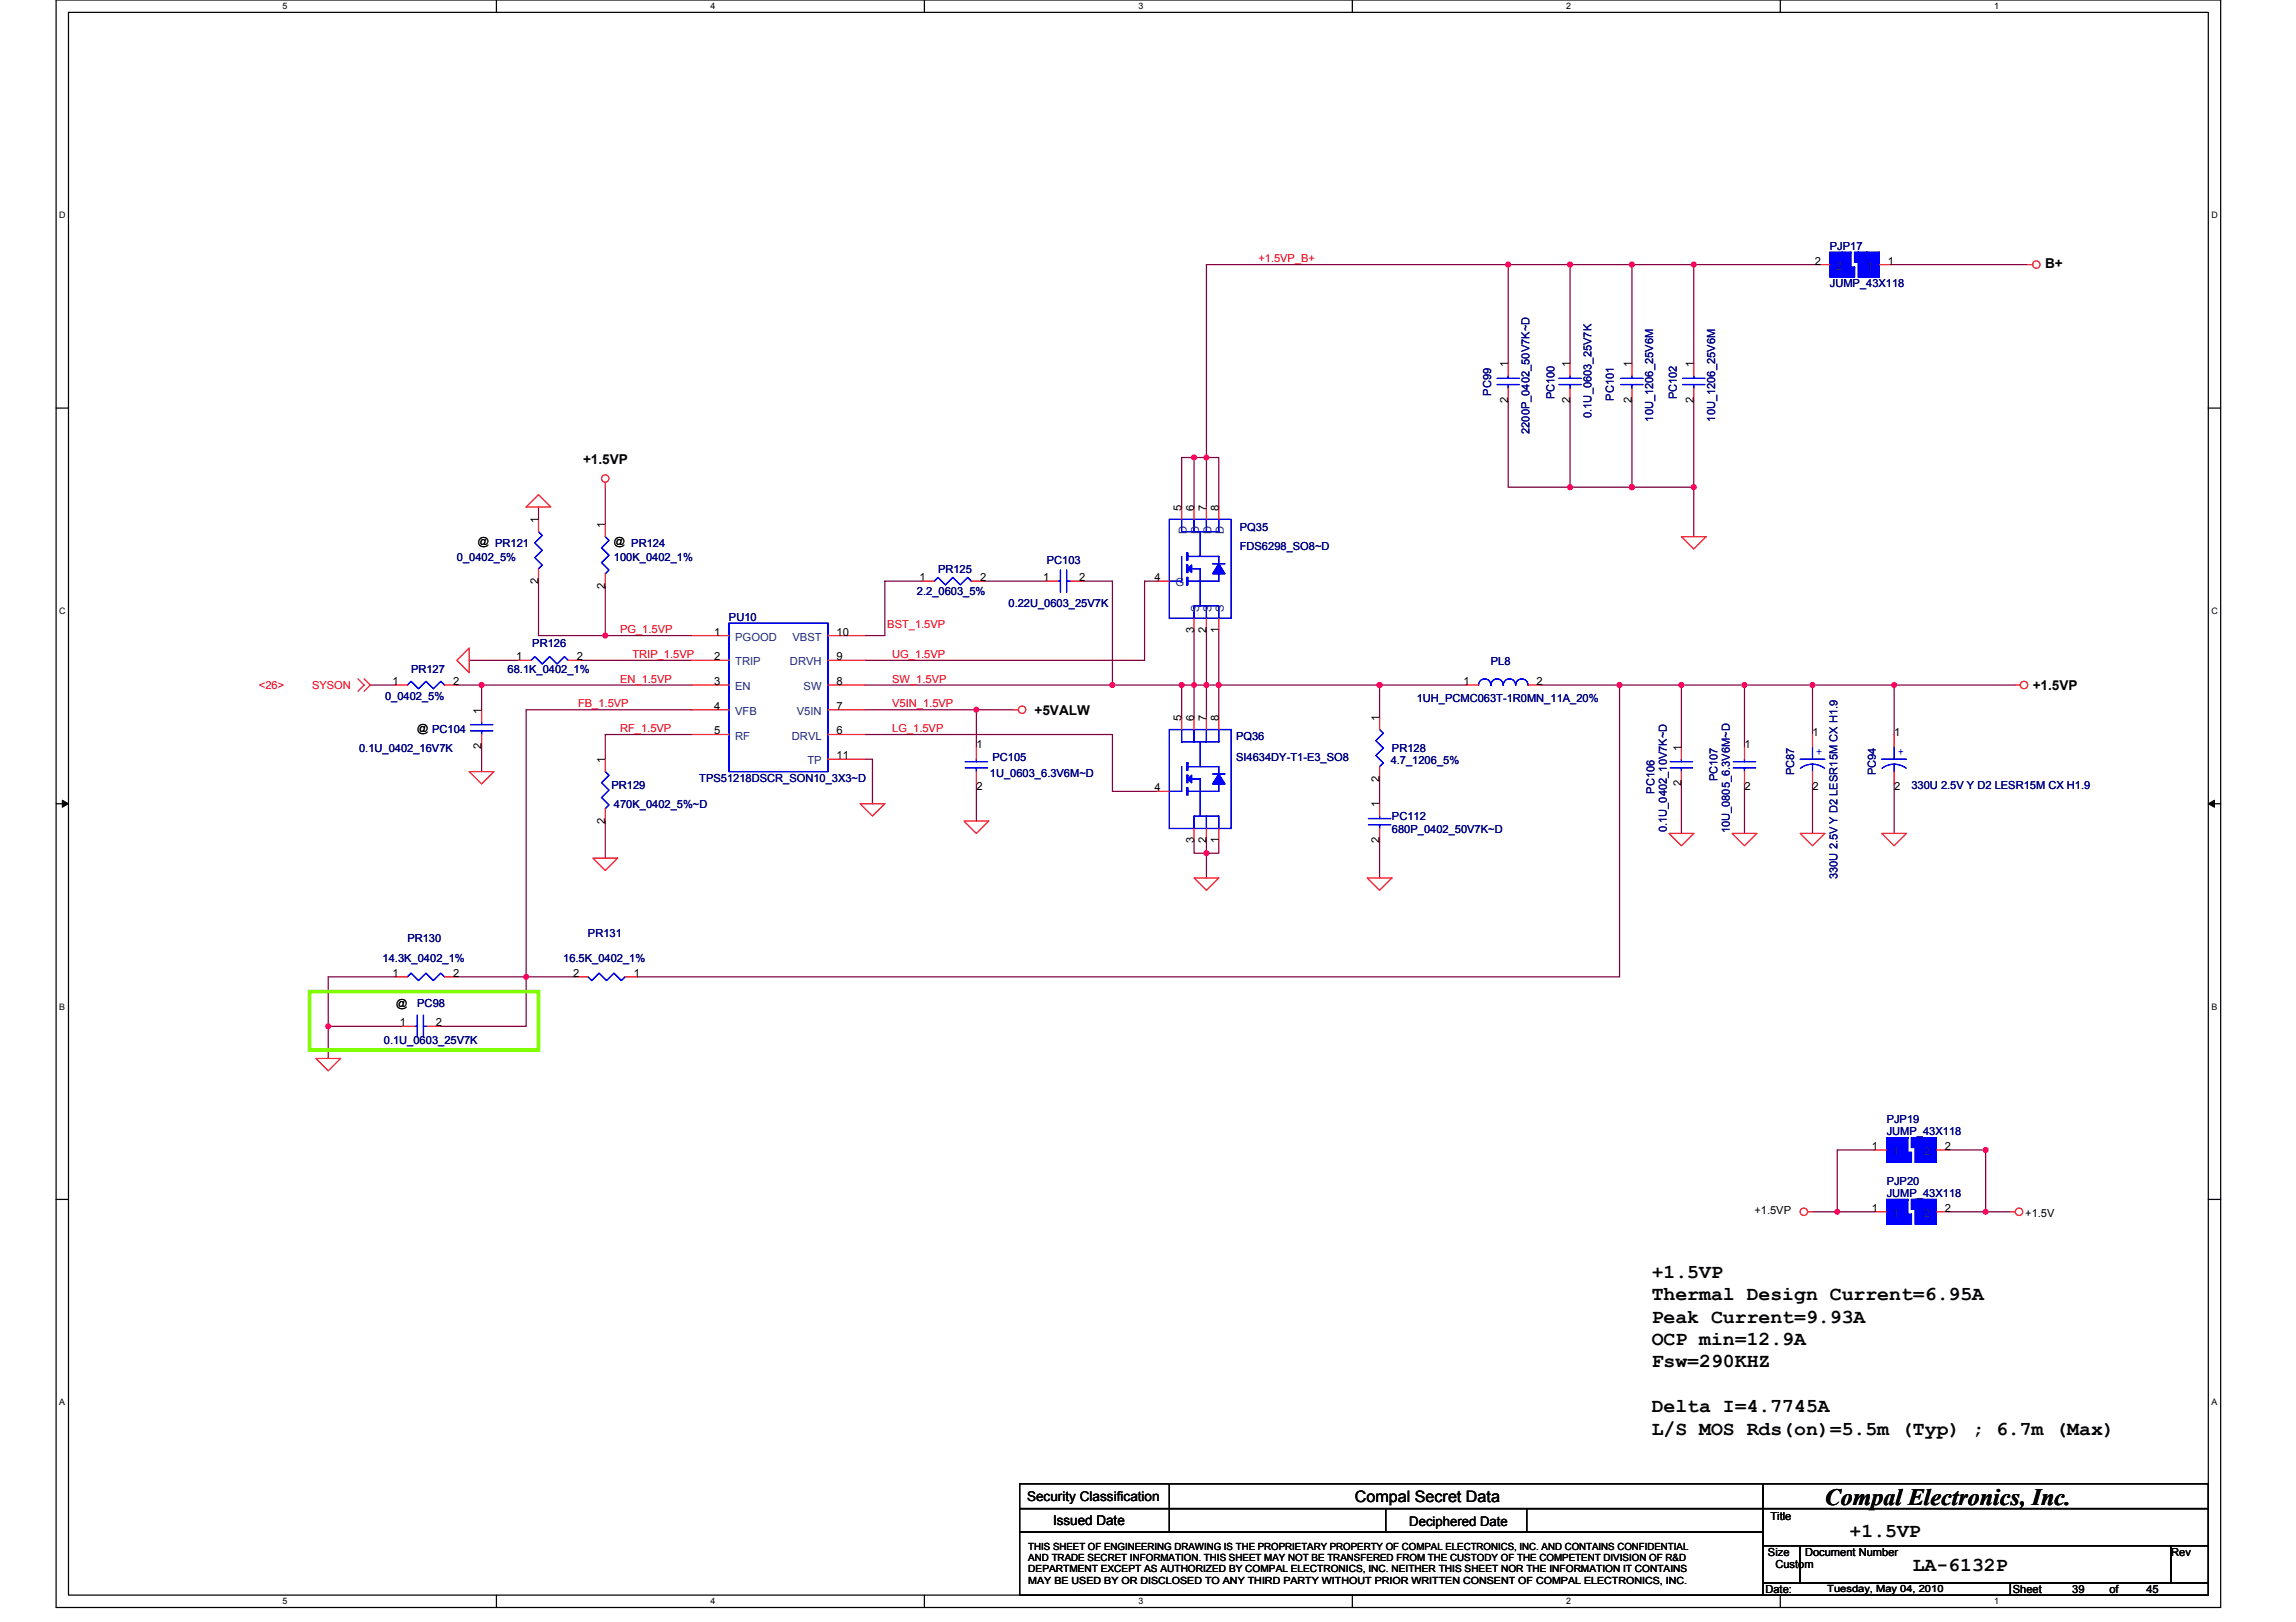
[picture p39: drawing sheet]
<svg xmlns="http://www.w3.org/2000/svg" width="297mm" height="210mm" viewBox="0 0 297 210" stroke-linecap="round" stroke-linejoin="round" font-family="sans-serif">
<defs><g id="words">
<text font-size="3" x="236.1" y="194.7">Compal Electronics, Inc.</text>
<g font-size="2.6">
<text x="213.7" y="165.4">+1.5VP</text>
<text x="213.7" y="168.3">Thermal Design Current=6.95A</text>
<text x="213.7" y="171.2">Peak Current=9.93A</text>
<text x="213.7" y="174.1">OCP min=12.9A</text>
<text x="213.7" y="177">Fsw=290KHZ</text>
<text x="213.7" y="182.8">Delta I=4.7745A</text>
<text x="213.7" y="185.7">L/S MOS Rds(on)=5.5m (Typ) ; 6.7m (Max)</text>
<text x="239.3" y="199">+1.5VP</text>
<text x="247.4" y="203.3">LA-6132P</text>
</g>
<text font-size="2" x="175.3" y="194.4">Compal Secret Data</text>
<g font-size="1.8">
<text x="264.6" y="34.7">B+</text>
<text x="75.4" y="60">+1.5VP</text>
<text x="263" y="89.3">+1.5VP</text>
<text x="133.8" y="92.5">+5VALW</text>
<text x="136.2" y="197.3">Issued Date</text>
</g>
<g font-size="1.7">
<text x="132.9" y="194.2">Security Classification</text>
<text x="182.3" y="197.4">Deciphered Date</text>
</g>
<g font-size="1.4" fill="#f00">
<text x="162.8" y="33.9">+1.5VP_B+</text>
<text x="80.2" y="81.9">PG_1.5VP</text>
<text x="114.8" y="81.3">BST_1.5VP</text>
<text x="33.5" y="89.1">&lt;26&gt;</text>
<text x="40.4" y="89.1">SYSON</text>
<text x="80.2" y="88.3">EN_1.5VP</text>
<text x="81.8" y="85.1">TRIP_1.5VP</text>
<text x="115.4" y="88.3">SW_1.5VP</text>
<text x="115.4" y="85.1">UG_1.5VP</text>
<text x="74.8" y="91.5">FB_1.5VP</text>
<text x="80.2" y="94.7">RF_1.5VP</text>
<text x="115.4" y="94.7">LG_1.5VP</text>
<text x="115.4" y="91.5">V5IN_1.5VP</text>
</g>
<g font-size="1.4">
<text x="234.8" y="34.2">2</text>
<text x="244.2" y="34.2">1</text>
<text x="195.1" y="47.5" transform="rotate(-90 195.1 47.5)">1</text>
<text x="203.1" y="47.5" transform="rotate(-90 203.1 47.5)">1</text>
<text x="211.1" y="47.5" transform="rotate(-90 211.1 47.5)">1</text>
<text x="219.1" y="47.5" transform="rotate(-90 219.1 47.5)">1</text>
<text x="195.1" y="52.2" transform="rotate(-90 195.1 52.2)">2</text>
<text x="203.1" y="52.2" transform="rotate(-90 203.1 52.2)">2</text>
<text x="211.1" y="52.2" transform="rotate(-90 211.1 52.2)">2</text>
<text x="219.1" y="52.2" transform="rotate(-90 219.1 52.2)">2</text>
<text x="61.8" y="70.6">@ PR121</text>
<text x="69.7" y="67.7" transform="rotate(-90 69.7 67.7)">1</text>
<text x="78.3" y="68.3" transform="rotate(-90 78.3 68.3)">1</text>
<text x="79.4" y="70.6">@ PR124</text>
<text x="152.9" y="66.1" transform="rotate(-90 152.9 66.1)">5</text>
<text x="154.5" y="66.1" transform="rotate(-90 154.5 66.1)">6</text>
<text x="156.1" y="66.1" transform="rotate(-90 156.1 66.1)">7</text>
<text x="157.7" y="66.1" transform="rotate(-90 157.7 66.1)">8</text>
<text x="69.7" y="75.5" transform="rotate(-90 69.7 75.5)">2</text>
<text x="78.3" y="76.2" transform="rotate(-90 78.3 76.2)">2</text>
<text x="118.9" y="75.2">1</text>
<text x="126.8" y="75.2">2</text>
<text x="135" y="75.2">1</text>
<text x="139.6" y="75.2">2</text>
<text x="149.4" y="75.2">4</text>
<text x="92.4" y="82.2">1</text>
<text x="108.2" y="82.2">10</text>
<text x="154.5" y="81.9" transform="rotate(-90 154.5 81.9)">3</text>
<text x="156.1" y="81.9" transform="rotate(-90 156.1 81.9)">2</text>
<text x="157.7" y="81.9" transform="rotate(-90 157.7 81.9)">1</text>
<text x="50.8" y="88.6">1</text>
<text x="58.6" y="88.6">2</text>
<text x="66.8" y="85.4">1</text>
<text x="74.6" y="85.4">2</text>
<text x="92.4" y="88.6">3</text>
<text x="92.4" y="85.4">2</text>
<text x="108.2" y="88.6">8</text>
<text x="108.2" y="85.4">9</text>
<text x="189.4" y="88.6">1</text>
<text x="198.8" y="88.6">2</text>
<text x="54" y="94.7">@ PC104</text>
<text x="62.3" y="92.3" transform="rotate(-90 62.3 92.3)">1</text>
<text x="92.4" y="95">5</text>
<text x="92.4" y="91.8">4</text>
<text x="108.2" y="95">6</text>
<text x="108.2" y="91.8">7</text>
<text x="152.9" y="93.3" transform="rotate(-90 152.9 93.3)">5</text>
<text x="154.5" y="93.3" transform="rotate(-90 154.5 93.3)">6</text>
<text x="156.1" y="93.3" transform="rotate(-90 156.1 93.3)">7</text>
<text x="157.7" y="93.3" transform="rotate(-90 157.7 93.3)">8</text>
<text x="178.5" y="93.3" transform="rotate(-90 178.5 93.3)">1</text>
<text x="234.5" y="95.2">1</text>
<text x="245.1" y="95.2">1</text>
<text x="62.3" y="97" transform="rotate(-90 62.3 97)">2</text>
<text x="78.3" y="98.7" transform="rotate(-90 78.3 98.7)">1</text>
<text x="108.2" y="98.2">11</text>
<text x="126.3" y="96.8">1</text>
<text x="178.5" y="101.1" transform="rotate(-90 178.5 101.1)">2</text>
<text x="217.5" y="101.8" transform="rotate(-90 217.5 101.8)">2</text>
<text x="217.5" y="97.1" transform="rotate(-90 217.5 97.1)">1</text>
<text x="225.7" y="96.8">1</text>
<text x="78.3" y="106.6" transform="rotate(-90 78.3 106.6)">2</text>
<text x="126.3" y="102.3">2</text>
<text x="149.4" y="102.4">4</text>
<text x="178.5" y="104.5" transform="rotate(-90 178.5 104.5)">1</text>
<text x="225.7" y="102.3">2</text>
<text x="234.5" y="102.3">2</text>
<text x="245.1" y="102.3">2</text>
<text x="154.5" y="109.1" transform="rotate(-90 154.5 109.1)">3</text>
<text x="156.1" y="109.1" transform="rotate(-90 156.1 109.1)">2</text>
<text x="157.7" y="109.1" transform="rotate(-90 157.7 109.1)">1</text>
<text x="178.5" y="109.1" transform="rotate(-90 178.5 109.1)">2</text>
<text x="50.8" y="126.4">1</text>
<text x="51.3" y="130.3">@</text>
<text x="58.6" y="126.4">2</text>
<text x="74.1" y="126.4">2</text>
<text x="82" y="126.4">1</text>
<text x="51.7" y="132.8">1</text>
<text x="56.4" y="132.8">2</text>
<text x="242.2" y="148.8">1</text>
<text x="251.6" y="148.8">2</text>
<text x="227" y="157.1">+1.5VP</text>
<text x="242.2" y="156.8">1</text>
<text x="251.6" y="156.8">2</text>
<text x="262" y="157.5">+1.5V</text>
<text x="229" y="196.7">Title</text>
<text x="228.7" y="201.3">Size</text>
<text x="229.7" y="202.9">Custom</text>
<text x="233.5" y="201.3">Document Number</text>
<text x="280.9" y="201.3">Rev</text>
<text x="228.4" y="206.1">Date:</text>
<text x="260.4" y="206.1">Sheet</text>
<text x="268.1" y="206.1">39</text>
<text x="272.9" y="206.1">of</text>
<text x="277.7" y="206.1">45</text>
</g>
<g font-size="1.4" fill="#000080">
<text x="236.7" y="32.3">PJP17</text>
<text x="236.7" y="37.1">JUMP_43X118</text>
<text x="192.9" y="51.2" transform="rotate(-90 192.9 51.2)">PC99</text>
<text x="201.1" y="51.7" transform="rotate(-90 201.1 51.7)">PC100</text>
<text x="208.8" y="51.8" transform="rotate(-90 208.8 51.8)">PC101</text>
<text x="216.9" y="51.7" transform="rotate(-90 216.9 51.7)">PC102</text>
<text x="197.9" y="56.2" transform="rotate(-90 197.9 56.2)">2200P_0402_50V7K~D</text>
<text x="205.9" y="54.1" transform="rotate(-90 205.9 54.1)">0.1U_0603_25V7K</text>
<text x="213.9" y="54.6" transform="rotate(-90 213.9 54.6)">10U_1206_25V6M</text>
<text x="221.9" y="54.6" transform="rotate(-90 221.9 54.6)">10U_1206_25V6M</text>
<text x="160.4" y="68.7">PQ35</text>
<text x="160.4" y="71.2">FDS6298_SO8~D</text>
<text x="59.1" y="72.7">0_0402_5%</text>
<text x="79.4" y="72.7">100K_0402_1%</text>
<text x="118.6" y="77">2.2_0603_5%</text>
<text x="121.4" y="74.1">PR125</text>
<text x="135.4" y="73">PC103</text>
<text x="68.9" y="83.7">PR126</text>
<text x="94.3" y="80.3">PU10</text>
<text x="130.5" y="78.6">0.22U_0603_25V7K</text>
<text x="53.2" y="87.1">PR127</text>
<text x="65.7" y="87.1">68.1K_0402_1%</text>
<text x="192.9" y="86.1">PL8</text>
<text x="49.8" y="90.6">0_0402_5%</text>
<text x="159.9" y="95.7">PQ36</text>
<text x="183.3" y="90.9">1UH_PCMC063T-1R0MN_11A_20%</text>
<text x="46.5" y="97.3">0.1U_0402_16V7K</text>
<text x="90.5" y="101.1">TPS51218DSCR_SON10_3X3~D</text>
<text x="128.1" y="100.5">1U_0603_6.3V6M~D</text>
<text x="128.4" y="98.4">PC105</text>
<text x="159.9" y="98.4">SI4634DY-T1-E3_SO8</text>
<text x="179.9" y="98.9">4.7_1206_5%</text>
<text x="180.1" y="97.3">PR128</text>
<text x="222.2" y="101.1" transform="rotate(-90 222.2 101.1)">PC107</text>
<text x="232.1" y="100.3" transform="rotate(-90 232.1 100.3)">PC87</text>
<text x="242.7" y="100.3" transform="rotate(-90 242.7 100.3)">PC94</text>
<text x="79.1" y="102.1">PR129</text>
<text x="79.4" y="104.5">470K_0402_5%~D</text>
<text x="180.1" y="106.1">PC112</text>
<text x="180.1" y="107.9">680P_0402_50V7K~D</text>
<text x="214.1" y="102.7" transform="rotate(-90 214.1 102.7)">PC106</text>
<text x="215.7" y="107.7" transform="rotate(-90 215.7 107.7)">0.1U_0402_10V7K~D</text>
<text x="223.8" y="107.9" transform="rotate(-90 223.8 107.9)">10U_0805_6.3V6M~D</text>
<text x="247.3" y="102.1">330U 2.5V Y D2 LESR15M CX H1.9</text>
<text x="237.7" y="113.8" transform="rotate(-90 237.7 113.8)">330U 2.5V Y D2 LESR15M CX H1.9</text>
<text x="49.5" y="124.5">14.3K_0402_1%</text>
<text x="52.7" y="121.9">PR130</text>
<text x="72.9" y="124.5">16.5K_0402_1%</text>
<text x="76.1" y="121.3">PR131</text>
<text x="54" y="130.3">PC98</text>
<text x="49.7" y="135.1">0.1U_0603_25V7K</text>
<text x="244.1" y="145.3">PJP19</text>
<text x="244.1" y="146.9">JUMP_43X118</text>
<text x="244.1" y="153.3">PJP20</text>
<text x="244.1" y="154.9">JUMP_43X118</text>
</g>
<g font-size="1.4" fill="#004080">
<text x="237.5" y="34.9">2</text>
<text x="241.5" y="34.9">1</text>
<text x="153.5" y="69.1" transform="rotate(-90 153.5 69.1)">D</text>
<text x="155.1" y="69.1" transform="rotate(-90 155.1 69.1)">D</text>
<text x="156.7" y="69.1" transform="rotate(-90 156.7 69.1)">D</text>
<text x="158.3" y="69.1" transform="rotate(-90 158.3 69.1)">D</text>
<text x="152.1" y="75.9">G</text>
<text x="95.1" y="82.9">PGOOD</text>
<text x="102.5" y="82.9">VBST</text>
<text x="155.1" y="79.2" transform="rotate(-90 155.1 79.2)">S</text>
<text x="156.7" y="79.2" transform="rotate(-90 156.7 79.2)">S</text>
<text x="158.3" y="79.2" transform="rotate(-90 158.3 79.2)">S</text>
<text x="95.1" y="89.3">EN</text>
<text x="95.1" y="86.1">TRIP</text>
<text x="102.2" y="86.1">DRVH</text>
<text x="104" y="89.3">SW</text>
<text x="95.1" y="95.7">RF</text>
<text x="95.1" y="92.5">VFB</text>
<text x="102.4" y="95.7">DRVL</text>
<text x="103.1" y="92.5">V5IN</text>
<text x="104.5" y="98.9">TP</text>
<text x="244.9" y="149.5">1</text>
<text x="248.9" y="149.5">2</text>
<text x="244.9" y="157.5">1</text>
<text x="248.9" y="157.5">2</text>
</g>
<g font-size="1.4" fill="#00f">
<text x="235" y="97.6">+</text>
<text x="245.5" y="97.6">+</text>
</g>
<g font-size="1.3">
<text x="133" y="200.5">THIS SHEET OF ENGINEERING DRAWING IS THE PROPRIETARY PROPERTY OF COMPAL ELECTRONICS, INC. AND CONTAINS CONFIDENTIAL</text>
<text x="133" y="202">AND TRADE SECRET INFORMATION. THIS SHEET MAY NOT BE TRANSFERED FROM THE CUSTODY OF THE COMPETENT DIVISION OF R&amp;D</text>
<text x="133" y="203.5">DEPARTMENT EXCEPT AS AUTHORIZED BY COMPAL ELECTRONICS, INC. NEITHER THIS SHEET NOR THE INFORMATION IT CONTAINS</text>
<text x="133" y="204.9">MAY BE USED BY OR DISCLOSED TO ANY THIRD PARTY WITHOUT PRIOR WRITTEN CONSENT OF COMPAL ELECTRONICS, INC.</text>
<text x="236.4" y="206">Tuesday, May 04, 2010</text>
</g>
<g font-size="1.1">
<text x="36.5" y="1.2">5</text>
<text x="91.9" y="1.2">4</text>
<text x="147.3" y="1.2">3</text>
<text x="202.6" y="1.2">2</text>
<text x="258" y="1.2">1</text>
<text x="7.7" y="28.2">D</text>
<text x="286.1" y="28.2">D</text>
<text x="7.7" y="79.4">C</text>
<text x="286.1" y="79.4">C</text>
<text x="7.7" y="130.6">B</text>
<text x="286.1" y="130.6">B</text>
<text x="7.7" y="181.9">A</text>
<text x="286.1" y="181.9">A</text>
<text x="36.5" y="207.6">5</text>
<text x="91.9" y="207.6">4</text>
<text x="147.3" y="207.6">3</text>
<text x="202.6" y="207.6">2</text>
<text x="258" y="207.6">1</text>
</g>
</g></defs>
<path d="M7.3 0h280v208h-280zM8.9 1.6h276.8v204.8h-276.8z" fill="none" stroke="#000" stroke-width=".16"/>
<g fill="#fff">
<path d="M36.5 .2h.7v1.2h-.7z"/>
<path d="M36.5 206.6h.7v1.3h-.7z"/>
</g>
<path d="M64.2 0v1.6M64.2 206.4v1.6" fill="none" stroke="#000" stroke-width=".16"/>
<g fill="#fff">
<path d="M91.9 .2h.6v1.2h-.6z"/>
<path d="M91.9 206.6h.6v1.3h-.6z"/>
</g>
<path d="M119.6 0v1.6M119.6 206.4v1.6" fill="none" stroke="#000" stroke-width=".16"/>
<g fill="#fff">
<path d="M147.3 .2h.6v1.2h-.6z"/>
<path d="M147.3 206.6h.6v1.3h-.6z"/>
</g>
<path d="M175 0v1.6M175 206.4v1.6" fill="none" stroke="#000" stroke-width=".16"/>
<g fill="#fff">
<path d="M202.6 .2h.7v1.2h-.7z"/>
<path d="M202.6 206.6h.7v1.3h-.7z"/>
</g>
<path d="M230.3 0v1.6M230.3 206.4v1.6" fill="none" stroke="#000" stroke-width=".16"/>
<g fill="#fff">
<path d="M258 .2h.6v1.2h-.6z"/>
<path d="M258 206.6h.6v1.3h-.6z"/>
<path d="M7.7 27.2h.8v1.3h-.8z"/>
<path d="M286.1 27.2h.8v1.3h-.8z"/>
<path d="M7.7 78.4h.8v1.3h-.8z"/>
<path d="M286.1 78.4h.8v1.3h-.8z"/>
</g>
<path d="M7.3 52.8h1.6M285.7 52.8h1.6" fill="none" stroke="#000" stroke-width=".16"/>
<g fill="#fff">
<path d="M7.7 129.6h.7v1.3h-.7z"/>
<path d="M286.1 129.6h.8v1.3h-.8z"/>
</g>
<path d="M7.3 104h1.6M285.7 104h1.6" fill="none" stroke="#000" stroke-width=".16"/>
<path d="M8.1 103.5l.8 .5-.8 .5zM285.7 104l.8-.5v1z" fill="#000" stroke="#000" stroke-width=".13"/>
<g fill="#fff">
<path d="M7.7 180.8h.7v1.3h-.7z"/>
<path d="M286.1 180.8h.8v1.3h-.8z"/>
</g>
<g fill="none" stroke="#000" stroke-width=".16">
<path d="M7.3 155.2h1.6M285.7 155.2h1.6M131.9 192h96.2v3.2h-96.2zM131.9 195.2h96.2v3.1h-96.2zM131.9 198.3h96.2v8.1h-96.2zM151.3 192v6.3M179.3 195.2v3.1M197.5 195.2v3.1M228.1 192h57.6v3.2h-57.6zM228.1 195.2h57.6v4.8h-57.6zM228.1 200h4.8v4.8h-4.8zM228.1 204.8h32v1.6h-32z"/>
<path d="M232.9 200h48v4.8h-48zM260.1 204.8h25.6v1.6h-25.6zM280.9 200h4.8v4.8h-4.8z"/>
</g>
<g fill="none" stroke="#800040" stroke-width=".16">
<path d="M195.1 34.2v12.8M203.1 34.2v12.8M211.1 34.2v12.8M219.1 34.2v12.8M235.1 34.2h-79v31.4M244.7 34.2h17.6M154.5 59.2v6.4M195.1 51.8v11.2h24M203.1 51.8v11.2M211.1 51.8v11.2M219.1 51.8v17.6M69.7 75.2v7.1h19.8"/>
<path d="M69.7 65.6v1.6M78.3 63v4.8M78.3 75.9v6.4M119.3 75.2h-4.8v7.1h-2.6M127.3 75.2h8M140.1 75.2h3.8v13.5M149.7 75.2h-1.6v10.3h-36.2M152.9 65.6v-6.4h4.8v6.4M47.9 88.7h3.2M59.1 88.7h30.4M60.7 85.5h6.4M62.3 88.7v3.2"/>
<path d="M62.3 96.7v3.2M75.1 85.5h14.4M89.5 91.9h-21.4v34.5h6.4M89.5 95.1h-11.2v3.2M111.9 91.9h14.4v4.8M111.9 95.1h32v7.3h5.8M111.9 88.7h32M111.9 98.3h1v5.7M126.3 91.9h4.8M143.9 88.7h9v4.1M152.9 88.7h36.8M154.5 81.6v11.2"/>
<path d="M156.1 81.6v11.2M157.7 81.6v11.2M178.5 88.7v4.1M199.3 88.7h26.4M209.5 88.7v37.7h-127M217.5 88.7v8M225.7 88.7h8.8v6.4M225.7 88.7v8M234.5 88.7h26.2M245 88.7v6.4M78.3 106.3v4.8M126.3 101.5v4.8"/>
<path d="M154.5 108.8v1.6h3.2v-1.6M156.1 108.8v4.8M178.5 100.8v3.2M178.5 108.8v4.8M217.5 101.5v6.4M225.7 101.5v6.4M234.5 101.5v6.4M245 101.5v6.4M42.5 132.8v4.2M51.1 126.4h-8.6v6.4h9.6M59.1 126.4h9v6.4h-11.2M234.5 156.8h8"/>
<path d="M242.5 148.8h-4.8v8M252.1 148.8h4.8v8M252.1 156.8h8"/>
</g>
<g fill="#f0f" stroke="#f0f" stroke-width=".16">
<circle cx="245" cy="88.6" r=".32"/>
<circle cx="256.9" cy="148.8" r=".31"/>
<circle cx="256.9" cy="156.8" r=".31"/>
<circle cx="217.5" cy="88.6" r=".32"/>
<circle cx="209.5" cy="88.6" r=".32"/>
<circle cx="68.1" cy="126.4" r=".31"/>
<circle cx="211.1" cy="63" r=".32"/>
<circle cx="203.1" cy="63" r=".32"/>
<circle cx="219.1" cy="63" r=".32"/>
<circle cx="219.1" cy="34.2" r=".32"/>
<circle cx="195.1" cy="34.2" r=".32"/>
<circle cx="211.1" cy="34.2" r=".32"/>
<circle cx="203.1" cy="34.2" r=".32"/>
<circle cx="126.3" cy="91.8" r=".32"/>
<circle cx="178.5" cy="88.6" r=".32"/>
<circle cx="42.5" cy="132.8" r=".31"/>
<circle cx="62.3" cy="88.6" r=".32"/>
<circle cx="78.3" cy="82.2" r=".32"/>
<circle cx="237.7" cy="156.8" r=".31"/>
<circle cx="157.7" cy="88.6" r=".32"/>
<circle cx="225.7" cy="88.6" r=".32"/>
<circle cx="234.5" cy="88.6" r=".32"/>
<circle cx="154.5" cy="88.6" r=".32"/>
<circle cx="154.5" cy="59.2" r=".31"/>
<circle cx="156.1" cy="59.2" r=".31"/>
<circle cx="152.9" cy="88.6" r=".32"/>
<circle cx="156.1" cy="88.6" r=".32"/>
<circle cx="143.9" cy="88.6" r=".32"/>
<circle cx="156.1" cy="110.4" r=".31"/>
</g>
<g fill="none" stroke="#f00" stroke-width=".16">
<path d="M235.1 34.2h1.6M243.1 34.2h1.6M262.3 34.2h.7M195.1 47v1.6M195.1 50.2v1.6M203.1 47v1.6M203.1 50.2v1.6M211.1 47v1.6M211.1 50.2v1.6M219.1 47v1.6M219.1 50.2v1.6M68.1 65.6l1.6-1.6 1.6 1.6z"/>
<path d="M69.7 67.2v1.6M69.7 73.6v1.6M78.3 62.4v.6M78.3 67.8v1.6M78.3 74.3v1.6M119.3 75.2h1.6M125.7 75.2h1.6M135.3 75.2h1.6M138.5 75.2h1.6M149.7 75.2h1.6M152.9 65.6v1.6M154.5 65.6v1.6"/>
<path d="M156.1 65.6v1.6M157.7 65.6v1.6M217.5 69.4h3.2l-1.6 1.7zM46.3 87.9l.8 .8-.8 .8M47.1 87.9l.8 .8-.8 .8M51.1 88.7h1.6M57.5 88.7h1.6M59.1 85.5l1.6-1.6v3.2zM60.7 99.9h3.2l-1.6 1.6zM62.3 91.9v1.6M62.3 95.1v1.6M67.1 85.5h1.6"/>
<path d="M73.5 85.5h1.6M78.3 98.3v1.6M89.5 88.7h4.8M89.5 85.5h4.8M89.5 91.9h4.8M89.5 95.1h4.8M89.5 82.3h4.8M107.1 88.7h4.8M107.1 85.5h4.8M107.1 91.9h4.8M107.1 95.1h4.8M107.1 82.3h4.8"/>
<path d="M107.1 98.3h4.8M126.3 96.7v1.6M126.3 99.9v1.6M131.1 91.9h.7M152.9 92.8v1.6M154.5 80v1.6M154.5 92.8v1.6M156.1 80v1.6M156.1 92.8v1.6M157.7 80v1.6M157.7 92.8v1.6M178.5 92.8v1.6"/>
<path d="M178.5 99.2v1.6M189.7 88.7h1.6M197.7 88.7h1.6M217.5 96.7v1.6M217.5 99.9v1.6M225.7 96.7v1.6M225.7 99.9v1.6M234.5 95.1v1.6M234.5 99.9v1.6M245 95.1v1.6M245 99.9v1.6M260.7 88.7h.7"/>
<path d="M76.7 111.1h3.2l-1.6 1.6zM78.3 104.7v1.6M111.3 104h3.2l-1.6 1.6zM124.7 106.3h3.2l-1.6 1.6zM149.7 102.4h1.6M154.5 113.6h3.2l-1.6 1.6zM154.5 107.2v1.6M156.1 107.2v1.6M157.7 107.2v1.6M176.9 113.6h3.2l-1.6 1.6zM178.5 104v1.6M178.5 107.2v1.6"/>
<path d="M215.9 107.9h3.2l-1.6 1.6zM224.1 107.9h3.2l-1.6 1.6zM232.9 107.9h3.2l-1.6 1.6zM243.4 107.9h3.2l-1.6 1.6zM40.9 137h3.2l-1.6 1.6zM51.1 126.4h1.6M52.1 132.8h1.6M55.3 132.8h1.6M57.5 126.4h1.6M74.5 126.4h1.6M80.9 126.4h1.6M233.8 156.8h.7"/>
<path d="M242.5 156.8h1.6M242.5 148.8h1.6M250.5 156.8h1.6M250.5 148.8h1.6M260.1 156.8h.6"/>
<circle cx="263.4" cy="34.2" r=".48"/>
<circle cx="78.3" cy="61.9" r=".48"/>
<circle cx="132.2" cy="91.8" r=".48"/>
<circle cx="261.8" cy="88.6" r=".48"/>
<circle cx="233.4" cy="156.8" r=".48"/>
<circle cx="261.2" cy="156.8" r=".48"/>
</g>
<path d="M40.1 128.3h29.6v7.6h-29.6z" fill="none" stroke="#80ff00" stroke-width=".48"/>
<g fill="none" stroke="#00f" stroke-width=".16">
<path d="M193.7 49.8h2.9M193.7 49h2.9M195.1 48.6v.4M195.1 49.8v.4M201.7 49.8h2.9M201.7 49h2.9M203.1 48.6v.4M203.1 49.8v.4M209.7 49.8h2.9M209.7 49h2.9M211.1 48.6v.4M211.1 49.8v.4"/>
<path d="M217.7 49.8h2.9M217.7 49h2.9M219.1 48.6v.4M219.1 49.8v.4M69.7 68.8l.4 .5-.9 1 .9 .9-.9 1 .9 .9-.4 .5M78.3 69.4l.5 .5-1 1 1 1-1 .9 1 1-.5 .5M120.9 75.2l.5-.5 .9 1 1-1 .9 1 1-1 .5 .5M136.9 75.2h.3M137.2 73.8v2.9M138 75.2h.5M138 73.8v2.9M151.3 67.2h8v12.8h-8z"/>
<path d="M152.9 67.2v1.6h4.8v-1.6M152.9 72v3.2h-1.6M153.5 74.7h.2v1h-.2zM153.5 73.1h.2v1h-.2zM153.5 71.5h.2v1h-.2zM153.7 72h4v1M154.2 73.6h1.1v4.8M154.5 67.2v1.6M155.3 68.8v3.2M156.1 78.4h1.6v1.6M156.1 67.2v1.6M156.1 78.4v1.6"/>
<path d="M156.1 78.4h-1.6v1.6M156.9 73h1.6M157.7 74.3v.9h-4M52.7 88.7l.5-.5 .9 .9 1-.9 1 .9 .9-.9 .5 .5M60.9 94.6h2.8M60.9 93.8h2.8M62.3 93.5v.3M62.3 94.6v.5M68.7 85.5l.5-.5 .9 .9 1-.9 1 .9 .9-.9 .5 .5M78.3 99.9l.5 .4-1 1 1 1-1 .9 1 1-.5 .5M94.3 80.7h12.8v19.2h-12.8zM124.9 99.4h2.9"/>
<path d="M124.9 98.6h2.9M126.3 98.3v.3M126.3 99.4v.5M151.3 94.4h8v12.8h-8zM152.9 99.2v3.2h-1.6M152.9 94.4v1.6h4.8v-1.6M153.5 99.7v-1h.2v1M153.7 99.2h4v1M154.5 94.4v1.6M155.3 96v3.2M156.1 94.4v1.6M178.5 94.4l.5 .5-1 1 1 .9-1 1 1 .9-.5 .5"/>
<path d="M191.3 88.7a.79 .79 0 0 1 .8-.8 .79 .79 0 0 1 .8 .8M192.9 88.7a.79 .79 0 0 1 .8-.8 .79 .79 0 0 1 .8 .8 .79 .79 0 0 1 .8-.8 .79 .79 0 0 1 .8 .8M196.1 88.7a.79 .79 0 0 1 .8-.8 .79 .79 0 0 1 .8 .8M216.1 99.4h2.9M216.1 98.6h2.9M217.5 98.3v.3M217.5 99.4v.5M224.2 99.4h2.9M224.2 98.6h2.9M225.7 98.3v.3M225.7 99.4v.5M232.9 98.3h3.2"/>
<path d="M232.9 99.4a2.55 2.55 0 0 1 1.6-.5 2.56 2.56 0 0 1 1.5 .5M234.5 96.7v1.6M234.5 98.9v1M243.4 98.3h3.2M243.5 99.4a2.55 2.55 0 0 1 1.6-.5h-.1a2.56 2.56 0 0 1 1.6 .5M245 96.7v1.6M245 98.9v1M153.5 102.9v-1h.2v1M153.5 101.3v-1h.2v1M154.2 100.8h1.1v4.8M154.5 107.2v-1.6h3.2v1.6M156.1 105.6v1.6"/>
<path d="M156.9 100.2h1.6M157.7 101.5v.9h-4M177 106.7h2.9M177 105.9h2.9M178.5 105.6v.3M178.5 106.7v.5M52.7 126.4l.5-.5 .9 1 1-1 1 1 .9-1 .5 .5M53.7 132.8h.3M54 131.4v2.9M54.8 132.8h.5M54.8 131.4v2.9M76.1 126.4l.5 .5 .9-1 1 1 .9-1 1 1 .5-.5"/>
</g>
<g fill="#00f" stroke="#00f" stroke-width=".16">
<path d="M241.5 32.6v3.2h1.6v-3.2z" fill-rule="evenodd"/>
<path d="M240.4 32.6v3.2h1.1v-3.2z" fill-rule="evenodd"/>
<path d="M239.9 32.6v1.3h.5v-1.3z" fill-rule="evenodd"/>
<path d="M239.4 34.6v1.2h.5v-1.2z" fill-rule="evenodd"/>
<path d="M238.3 32.6v3.2h1.1v-3.2z" fill-rule="evenodd"/>
<path d="M236.7 32.6v3.2h1.6v-3.2z" fill-rule="evenodd"/>
<path d="M241.5 32.6v3.2h1.6v-3.2z" fill-rule="evenodd"/>
<path d="M240.4 32.6v3.2h1.1v-3.2z" fill-rule="evenodd"/>
<path d="M239.9 32.6v1.3h.5v-1.3z" fill-rule="evenodd"/>
<path d="M239.4 34.6v1.2h.5v-1.2z" fill-rule="evenodd"/>
<path d="M238.3 32.6v3.2h1.1v-3.2z" fill-rule="evenodd"/>
<path d="M236.7 32.6v3.2h1.6v-3.2z" fill-rule="evenodd"/>
<path d="M157.7 100.2l.8 1.3h-1.6z" fill-rule="evenodd"/>
<path d="M153.7 100.8l.5-.5v1z" fill-rule="evenodd"/>
<path d="M157.7 100.2l.8 1.3h-1.6z" fill-rule="evenodd"/>
<path d="M153.7 100.8l.5-.5v1z" fill-rule="evenodd"/>
<path d="M244.1 147.2v3.2h1.6v-3.2z" fill-rule="evenodd"/>
<path d="M245.7 147.2v3.2h1.1v-3.2z" fill-rule="evenodd"/>
<path d="M246.8 149.1v1.3h.5v-1.3z" fill-rule="evenodd"/>
<path d="M247.3 147.2v1.3h.5v-1.3z" fill-rule="evenodd"/>
<path d="M247.8 147.2v3.2h1.1v-3.2z" fill-rule="evenodd"/>
<path d="M248.9 147.2v3.2h1.6v-3.2z" fill-rule="evenodd"/>
<path d="M244.1 147.2v3.2h1.6v-3.2z" fill-rule="evenodd"/>
<path d="M245.7 147.2v3.2h1.1v-3.2z" fill-rule="evenodd"/>
<path d="M246.8 149.1v1.3h.5v-1.3z" fill-rule="evenodd"/>
<path d="M247.3 147.2v1.3h.5v-1.3z" fill-rule="evenodd"/>
<path d="M247.8 147.2v3.2h1.1v-3.2z" fill-rule="evenodd"/>
<path d="M248.9 147.2v3.2h1.6v-3.2z" fill-rule="evenodd"/>
<path d="M244.1 155.2v3.2h1.6v-3.2z" fill-rule="evenodd"/>
<path d="M245.7 155.2v3.2h1.1v-3.2z" fill-rule="evenodd"/>
<path d="M246.8 157.1v1.3h.5v-1.3z" fill-rule="evenodd"/>
<path d="M247.3 155.2v1.3h.5v-1.3z" fill-rule="evenodd"/>
<path d="M247.8 155.2v3.2h1.1v-3.2z" fill-rule="evenodd"/>
<path d="M248.9 155.2v3.2h1.6v-3.2z" fill-rule="evenodd"/>
<path d="M244.1 155.2v3.2h1.6v-3.2z" fill-rule="evenodd"/>
<path d="M245.7 155.2v3.2h1.1v-3.2z" fill-rule="evenodd"/>
<path d="M246.8 157.1v1.3h.5v-1.3z" fill-rule="evenodd"/>
<path d="M247.3 155.2v1.3h.5v-1.3z" fill-rule="evenodd"/>
<path d="M247.8 155.2v3.2h1.1v-3.2z" fill-rule="evenodd"/>
<path d="M248.9 155.2v3.2h1.6v-3.2z" fill-rule="evenodd"/>
<path d="M157.7 73l.8 1.3h-1.6z" fill-rule="evenodd"/>
<path d="M153.7 73.6l.5-.5v1z" fill-rule="evenodd"/>
<path d="M157.7 73l.8 1.3h-1.6z" fill-rule="evenodd"/>
<path d="M153.7 73.6l.5-.5v1z" fill-rule="evenodd"/>
</g>
<use href="#words"/>
</svg>
